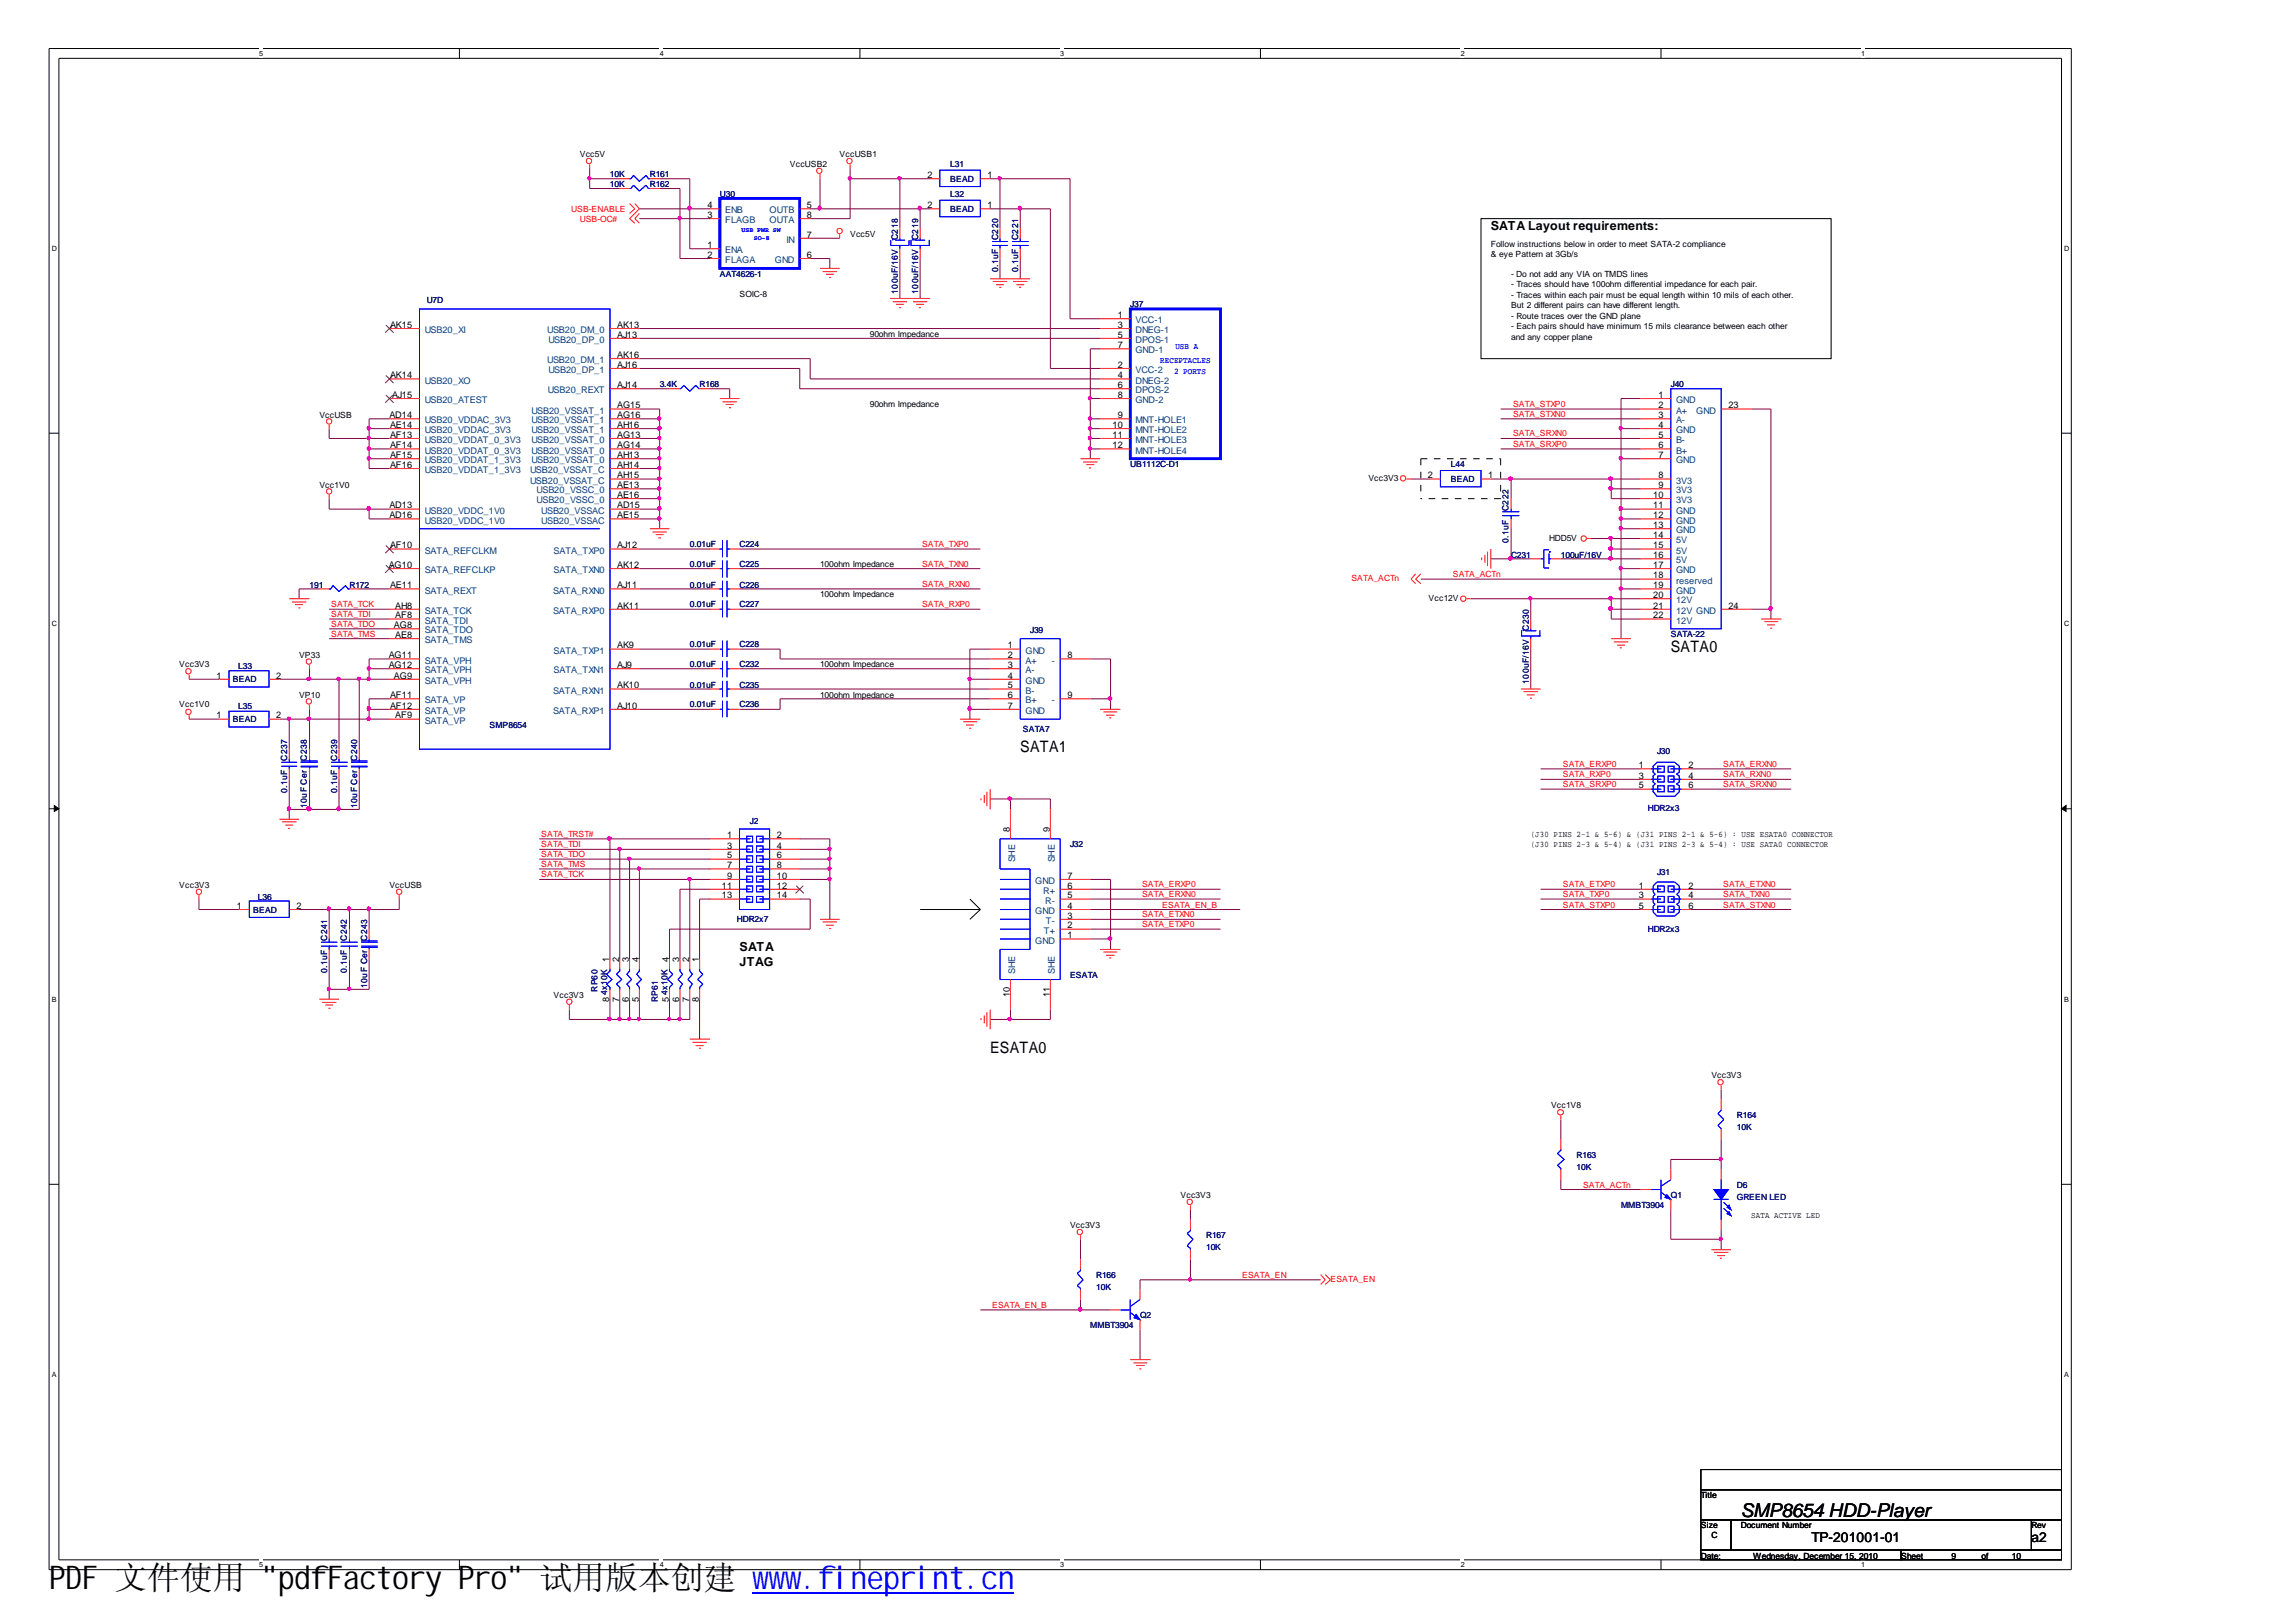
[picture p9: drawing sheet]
<svg xmlns="http://www.w3.org/2000/svg" width="297mm" height="210mm" viewBox="0 0 297 210" stroke-linecap="round" stroke-linejoin="round" font-family="sans-serif">
<defs><g id="words">
<text font-size="4.2" x="6.3" y="205.7">PDF 文件使用 &quot;pdfFactory Pro&quot; 试用版本创建 www.fineprint.cn</text>
<text font-size="2.5" x="225.2" y="196.4">SMP8654 HDD-Player</text>
<g font-size="2">
<text x="216.2" y="84.4">SATA0</text>
<text x="132" y="97.4">SATA1</text>
<text x="128.1" y="136.2">ESATA0</text>
</g>
<g font-size="1.8">
<text x="234.4" y="199.6">TP-201001-01</text>
<text x="262.8" y="199.6">a2</text>
</g>
<g font-size="1.6">
<text x="192.9" y="29.8">SATA Layout requirements:</text>
<text x="95.7" y="123">SATA</text>
<text x="95.7" y="125">JTAG</text>
</g>
<g font-size="1.2">
<text x="120" y="23">2</text>
<text x="127.8" y="23">1</text>
<text x="91.5" y="28.2">3</text>
<text x="91.5" y="26.9">4</text>
<text x="104.4" y="26.9">5</text>
<text x="104.4" y="28.2">8</text>
<text x="120" y="26.9">2</text>
<text x="127.8" y="26.9">1</text>
<text x="91.5" y="33.4">2</text>
<text x="91.5" y="32.1">1</text>
<text x="104.4" y="30.7">7</text>
<text x="104.4" y="33.4">6</text>
<text x="144.6" y="41.2">1</text>
<text x="50.5" y="42.4">AK15</text>
<text x="79.8" y="43.7">AJ13</text>
<text x="79.8" y="47.6">AJ16</text>
<text x="79.8" y="42.4">AK13</text>
<text x="79.8" y="46.3">AK16</text>
<text x="144.6" y="42.4">3</text>
<text x="144.6" y="43.7">5</text>
<text x="144.6" y="45.1">7</text>
<text x="144.6" y="47.6">2</text>
<text x="50.5" y="49">AK14</text>
<text x="50.7" y="51.5">AJ15</text>
<text x="79.8" y="50.2">AJ14</text>
<text x="79.8" y="52.8">AG15</text>
<text x="144.6" y="49">4</text>
<text x="144.6" y="50.2">6</text>
<text x="144.6" y="51.5">8</text>
<text x="214.5" y="51.5">1</text>
<text x="214.5" y="52.8">2</text>
<text x="223.6" y="52.8">23</text>
<text x="50.4" y="54.1">AD14</text>
<text x="50.5" y="55.4">AE14</text>
<text x="50.5" y="56.7">AF13</text>
<text x="50.5" y="58">AF14</text>
<text x="50.5" y="59.3">AF15</text>
<text x="79.8" y="54.1">AG16</text>
<text x="79.8" y="55.4">AH16</text>
<text x="79.8" y="56.7">AG13</text>
<text x="79.8" y="58">AG14</text>
<text x="79.8" y="59.3">AH13</text>
<text x="143.9" y="55.4">10</text>
<text x="143.9" y="56.7">11</text>
<text x="143.9" y="58">12</text>
<text x="144.6" y="54.1">9</text>
<text x="214.5" y="54.1">3</text>
<text x="214.5" y="55.4">4</text>
<text x="214.5" y="56.7">5</text>
<text x="214.5" y="58">6</text>
<text x="214.5" y="59.3">7</text>
<text x="50.4" y="65.8">AD13</text>
<text x="50.5" y="60.6">AF16</text>
<text x="79.8" y="65.8">AD15</text>
<text x="79.8" y="60.6">AH14</text>
<text x="79.8" y="61.9">AH15</text>
<text x="79.8" y="63.2">AE13</text>
<text x="79.8" y="64.4">AE16</text>
<text x="184.7" y="61.9">2</text>
<text x="192.5" y="61.9">1</text>
<text x="213.9" y="64.4">10</text>
<text x="213.9" y="65.8">11</text>
<text x="214.5" y="61.9">8</text>
<text x="214.5" y="63.2">9</text>
<text x="50.4" y="67.1">AD16</text>
<text x="50.5" y="71">AF10</text>
<text x="79.8" y="71">AJ12</text>
<text x="79.8" y="67.1">AE15</text>
<text x="213.9" y="67.1">12</text>
<text x="213.9" y="68.3">13</text>
<text x="213.9" y="69.6">14</text>
<text x="213.9" y="71">15</text>
<text x="50.3" y="73.5">AG10</text>
<text x="50.5" y="76.1">AE11</text>
<text x="79.8" y="73.5">AK12</text>
<text x="79.8" y="76.1">AJ11</text>
<text x="213.9" y="72.2">16</text>
<text x="213.9" y="73.5">17</text>
<text x="213.9" y="74.9">18</text>
<text x="213.9" y="76.1">19</text>
<text x="213.9" y="77.4">20</text>
<text x="51" y="81.3">AG8</text>
<text x="51.1" y="78.8">AH8</text>
<text x="51.1" y="80">AF8</text>
<text x="51.1" y="82.6">AE8</text>
<text x="79.8" y="83.9">AK9</text>
<text x="79.8" y="78.8">AK11</text>
<text x="130.4" y="83.9">1</text>
<text x="213.9" y="78.8">21</text>
<text x="213.9" y="80">22</text>
<text x="223.6" y="78.8">24</text>
<text x="28" y="87.8">1</text>
<text x="35.7" y="87.8">2</text>
<text x="50.3" y="85.2">AG11</text>
<text x="50.3" y="86.5">AG12</text>
<text x="51" y="87.8">AG9</text>
<text x="79.8" y="86.5">AJ9</text>
<text x="79.8" y="89.1">AK10</text>
<text x="130.4" y="87.8">4</text>
<text x="130.4" y="85.2">2</text>
<text x="130.4" y="86.5">3</text>
<text x="130.4" y="89.1">5</text>
<text x="138.1" y="85.2">8</text>
<text x="28" y="93">1</text>
<text x="35.7" y="93">2</text>
<text x="50.5" y="90.4">AF11</text>
<text x="50.5" y="91.7">AF12</text>
<text x="51.1" y="93">AF9</text>
<text x="79.8" y="91.7">AJ10</text>
<text x="130.4" y="91.7">7</text>
<text x="130.4" y="90.4">6</text>
<text x="138.1" y="90.4">9</text>
<text x="212" y="99.4">1</text>
<text x="212" y="100.8">3</text>
<text x="218.4" y="99.4">2</text>
<text x="218.4" y="100.8">4</text>
<text x="130.6" y="107.6" transform="rotate(-90 130.6 107.6)">8</text>
<text x="135.8" y="107.6" transform="rotate(-90 135.8 107.6)">9</text>
<text x="212" y="102">5</text>
<text x="218.4" y="102">6</text>
<text x="94.1" y="108.5">1</text>
<text x="94.1" y="109.8">3</text>
<text x="94.1" y="111.1">5</text>
<text x="94.1" y="112.4">7</text>
<text x="94.1" y="113.7">9</text>
<text x="100.5" y="108.5">2</text>
<text x="100.5" y="109.8">4</text>
<text x="100.5" y="111.1">6</text>
<text x="100.5" y="112.4">8</text>
<text x="100.5" y="113.7">10</text>
<text x="138.1" y="113.7">7</text>
<text x="30.6" y="117.6">1</text>
<text x="38.4" y="117.6">2</text>
<text x="93.4" y="115">11</text>
<text x="93.4" y="116.3">13</text>
<text x="100.5" y="115">12</text>
<text x="100.5" y="116.3">14</text>
<text x="138.1" y="118.9">3</text>
<text x="138.1" y="117.6">4</text>
<text x="138.1" y="116.3">5</text>
<text x="138.1" y="115">6</text>
<text x="212" y="115">1</text>
<text x="212" y="116.3">3</text>
<text x="212" y="117.6">5</text>
<text x="218.4" y="115">2</text>
<text x="218.4" y="117.6">6</text>
<text x="218.4" y="116.3">4</text>
<text x="78.8" y="124.5" transform="rotate(-90 78.8 124.5)">1</text>
<text x="80.1" y="124.5" transform="rotate(-90 80.1 124.5)">2</text>
<text x="81.4" y="124.5" transform="rotate(-90 81.4 124.5)">3</text>
<text x="82.6" y="124.5" transform="rotate(-90 82.6 124.5)">4</text>
<text x="86.5" y="124.5" transform="rotate(-90 86.5 124.5)">4</text>
<text x="87.9" y="124.5" transform="rotate(-90 87.9 124.5)">3</text>
<text x="89.2" y="124.5" transform="rotate(-90 89.2 124.5)">2</text>
<text x="90.4" y="124.5" transform="rotate(-90 90.4 124.5)">1</text>
<text x="138.1" y="121.4">1</text>
<text x="138.1" y="120.2">2</text>
<text x="78.8" y="129.6" transform="rotate(-90 78.8 129.6)">8</text>
<text x="80.1" y="129.6" transform="rotate(-90 80.1 129.6)">7</text>
<text x="81.4" y="129.6" transform="rotate(-90 81.4 129.6)">6</text>
<text x="82.6" y="129.6" transform="rotate(-90 82.6 129.6)">5</text>
<text x="86.5" y="129.6" transform="rotate(-90 86.5 129.6)">5</text>
<text x="87.9" y="129.6" transform="rotate(-90 87.9 129.6)">6</text>
<text x="89.2" y="129.6" transform="rotate(-90 89.2 129.6)">7</text>
<text x="90.4" y="129.6" transform="rotate(-90 90.4 129.6)">8</text>
<text x="130.6" y="129" transform="rotate(-90 130.6 129)">10</text>
<text x="135.8" y="129" transform="rotate(-90 135.8 129)">11</text>
</g>
<g font-size="1.2" fill="#004080">
<text x="93.8" y="28.9">FLAGB</text>
<text x="93.8" y="27.6">ENB</text>
<text x="99.6" y="27.6">OUTB</text>
<text x="99.6" y="28.9">OUTA</text>
<text x="93.8" y="34.1">FLAGA</text>
<text x="93.8" y="32.8">ENA</text>
<text x="100.2" y="34.1">GND</text>
<text x="101.8" y="31.4">IN</text>
<text x="146.9" y="41.8">VCC-1</text>
<text x="54.9" y="43.1">USB20_XI</text>
<text x="70.8" y="43.1">USB20_DM_0</text>
<text x="70.8" y="47">USB20_DM_1</text>
<text x="71" y="44.4">USB20_DP_0</text>
<text x="146.9" y="43.1">DNEG-1</text>
<text x="146.9" y="44.4">DPOS-1</text>
<text x="146.9" y="45.7">GND-1</text>
<text x="54.9" y="49.6">USB20_XO</text>
<text x="54.9" y="52.2">USB20_ATEST</text>
<text x="68.7" y="53.5">USB20_VSSAT_1</text>
<text x="70.9" y="50.9">USB20_REXT</text>
<text x="71" y="48.3">USB20_DP_1</text>
<text x="146.9" y="48.3">VCC-2</text>
<text x="146.9" y="49.6">DNEG-2</text>
<text x="146.9" y="50.9">DPOS-2</text>
<text x="146.9" y="52.2">GND-2</text>
<text x="216.8" y="52.2">GND</text>
<text x="216.8" y="53.5">A+</text>
<text x="219.5" y="53.5">GND</text>
<text x="54.9" y="56.1">USB20_VDDAC_3V3</text>
<text x="54.9" y="57.3">USB20_VDDAT_0_3V3</text>
<text x="54.9" y="58.7">USB20_VDDAT_0_3V3</text>
<text x="54.9" y="60">USB20_VDDAT_1_3V3</text>
<text x="54.9" y="54.8">USB20_VDDAC_3V3</text>
<text x="68.7" y="54.8">USB20_VSSAT_1</text>
<text x="68.7" y="56.1">USB20_VSSAT_1</text>
<text x="68.7" y="57.3">USB20_VSSAT_0</text>
<text x="68.7" y="58.7">USB20_VSSAT_0</text>
<text x="68.7" y="60">USB20_VSSAT_0</text>
<text x="146.9" y="54.8">MNT-HOLE1</text>
<text x="146.9" y="56.1">MNT-HOLE2</text>
<text x="146.9" y="57.3">MNT-HOLE3</text>
<text x="146.9" y="58.7">MNT-HOLE4</text>
<text x="216.8" y="54.8">A-</text>
<text x="216.8" y="56.1">GND</text>
<text x="216.8" y="57.3">B-</text>
<text x="216.8" y="58.7">B+</text>
<text x="216.8" y="60">GND</text>
<text x="54.9" y="61.2">USB20_VDDAT_1_3V3</text>
<text x="68.6" y="61.2">USB20_VSSAT_C</text>
<text x="68.6" y="62.6">USB20_VSSAT_C</text>
<text x="69.4" y="63.9">USB20_VSSC_0</text>
<text x="69.4" y="65.1">USB20_VSSC_0</text>
<text x="216.8" y="62.6">3V3</text>
<text x="216.8" y="63.9">3V3</text>
<text x="216.8" y="65.1">3V3</text>
<text x="54.9" y="71.6">SATA_REFCLKM</text>
<text x="54.9" y="66.5">USB20_VDDC_1V0</text>
<text x="54.9" y="67.7">USB20_VDDC_1V0</text>
<text x="70" y="66.5">USB20_VSSAC</text>
<text x="70" y="67.7">USB20_VSSAC</text>
<text x="71.6" y="71.6">SATA_TXP0</text>
<text x="216.8" y="66.5">GND</text>
<text x="216.8" y="67.7">GND</text>
<text x="216.8" y="69">GND</text>
<text x="216.8" y="70.3">5V</text>
<text x="216.8" y="71.6">5V</text>
<text x="54.9" y="74.2">SATA_REFCLKP</text>
<text x="54.9" y="76.8">SATA_REXT</text>
<text x="71.5" y="76.8">SATA_RXN0</text>
<text x="71.6" y="74.2">SATA_TXN0</text>
<text x="216.8" y="72.9">5V</text>
<text x="216.8" y="74.2">GND</text>
<text x="216.8" y="75.5">reserved</text>
<text x="216.8" y="76.8">GND</text>
<text x="54.9" y="79.4">SATA_TCK</text>
<text x="54.9" y="80.7">SATA_TDI</text>
<text x="54.9" y="82">SATA_TDO</text>
<text x="54.9" y="83.2">SATA_TMS</text>
<text x="71.5" y="79.4">SATA_RXP0</text>
<text x="216.8" y="78.1">12V</text>
<text x="216.8" y="79.4">12V GND</text>
<text x="216.8" y="80.7">12V</text>
<text x="54.9" y="85.9">SATA_VPH</text>
<text x="54.9" y="87.1">SATA_VPH</text>
<text x="54.9" y="88.5">SATA_VPH</text>
<text x="71.5" y="89.8">SATA_RXN1</text>
<text x="71.6" y="84.6">SATA_TXP1</text>
<text x="71.6" y="87.1">SATA_TXN1</text>
<text x="132.7" y="84.6">GND</text>
<text x="132.7" y="88.5">GND</text>
<text x="132.7" y="85.9">A+</text>
<text x="132.7" y="87.1">A-</text>
<text x="132.7" y="89.8">B-</text>
<text x="136.1" y="85.9">-</text>
<text x="54.9" y="91">SATA_VP</text>
<text x="54.9" y="92.4">SATA_VP</text>
<text x="54.9" y="93.7">SATA_VP</text>
<text x="71.5" y="92.4">SATA_RXP1</text>
<text x="132.7" y="92.4">GND</text>
<text x="132.7" y="91">B+</text>
<text x="136.1" y="91">-</text>
<text x="131.3" y="111.6" transform="rotate(-90 131.3 111.6)">SHE</text>
<text x="136.5" y="111.6" transform="rotate(-90 136.5 111.6)">SHE</text>
<text x="133.9" y="118.3">GND</text>
<text x="133.9" y="114.4">GND</text>
<text x="135" y="115.7">R+</text>
<text x="135.2" y="116.9">R-</text>
<text x="135.3" y="119.6">T-</text>
<text x="133.9" y="122.1">GND</text>
<text x="135" y="120.8">T+</text>
<text x="131.3" y="126.1" transform="rotate(-90 131.3 126.1)">SHE</text>
<text x="136.5" y="126.1" transform="rotate(-90 136.5 126.1)">SHE</text>
</g>
<g font-size="1.1">
<text x="75" y="20.3">Vcc5V</text>
<text x="102.2" y="21.6">VccUSB2</text>
<text x="108.6" y="20.3">VccUSB1</text>
<text x="110" y="30.7">Vcc5V</text>
<text x="192.9" y="31.9">Follow instructions below in order to meet SATA-2 compliance</text>
<text x="192.9" y="33.3">&amp; eye Pattern at 3Gb/s</text>
<text x="195.5" y="35.8">- Do not add any VIA on TMDS lines</text>
<text x="95.7" y="38.5">SOIC-8</text>
<text x="195.5" y="37.2">- Traces should have 100ohm differential impedance for each pair.</text>
<text x="195.5" y="38.5">- Traces within each pair must be equal length within 10 mils of each other.</text>
<text x="195.5" y="39.9">But 2 different pairs can have different length.</text>
<text x="195.5" y="41.2">- Route traces over the GND plane</text>
<text x="112.5" y="43.6">90ohm Impedance</text>
<text x="195.5" y="42.6">- Each pairs should have minimum 15 mils clearance between each other</text>
<text x="195.5" y="44">and any copper plane</text>
<text x="112.5" y="52.7">90ohm Impedance</text>
<text x="41.3" y="54">VccUSB</text>
<text x="41.3" y="63.1">Vcc1V0</text>
<text x="177" y="62.2">Vcc3V3</text>
<text x="200.4" y="70">HDD5V</text>
<text x="106.1" y="73.4">100ohm Impedance</text>
<text x="106.1" y="77.3">100ohm Impedance</text>
<text x="184.8" y="77.8">Vcc12V</text>
<text x="23.2" y="86.4">Vcc3V3</text>
<text x="38.7" y="85.1">VP33</text>
<text x="106.1" y="86.4">100ohm Impedance</text>
<text x="23.2" y="91.5">Vcc1V0</text>
<text x="38.7" y="90.3">VP10</text>
<text x="106.1" y="90.3">100ohm Impedance</text>
<text x="198" y="108.3">(J30 PINS 2-1 &amp; 5-6) &amp; (J31 PINS 2-1 &amp; 5-6) : USE ESATA0 CONNECTOR</text>
<text x="198" y="109.7">(J30 PINS 2-3 &amp; 5-4) &amp; (J31 PINS 2-3 &amp; 5-4) : USE SATA0 CONNECTOR</text>
<text x="23.2" y="114.9">Vcc3V3</text>
<text x="50.4" y="114.9">VccUSB</text>
<text x="71.6" y="129.1">Vcc3V3</text>
<text x="200.7" y="143.4">Vcc1V8</text>
<text x="221.4" y="139.5">Vcc3V3</text>
<text x="152.7" y="155">Vcc3V3</text>
<text x="138.4" y="158.9">Vcc3V3</text>
<text x="226.6" y="157.6">SATA ACTIVE LED</text>
<text x="220" y="193.9">Title</text>
<text x="220" y="197.8">Size</text>
<text x="225.2" y="197.8">Document Number</text>
<text x="262.8" y="197.8">Rev</text>
<text x="220" y="201.7">Date:</text>
<text x="221.4" y="199.1">C</text>
<text x="226.8" y="201.7">Wednesday, December 15, 2010</text>
<text x="246" y="201.7">Sheet</text>
<text x="252.5" y="201.7">9</text>
<text x="256.4" y="201.7">of</text>
<text x="260.3" y="201.7">10</text>
</g>
<g font-size="1.1" fill="#000080">
<text x="78.9" y="22.9">10K</text>
<text x="84.1" y="22.9">R161</text>
<text x="122.9" y="21.6">L31</text>
<text x="122.9" y="23.6">BEAD</text>
<text x="78.9" y="24.2">10K</text>
<text x="84.1" y="24.2">R162</text>
<text x="93.1" y="25.5">U30</text>
<text x="122.9" y="25.5">L32</text>
<text x="122.9" y="27.4">BEAD</text>
<text x="93.1" y="35.8">AAT4626-1</text>
<text x="116.2" y="31.1" transform="rotate(-90 116.2 31.1)">C218</text>
<text x="118.8" y="31.1" transform="rotate(-90 118.8 31.1)">C219</text>
<text x="129.1" y="35.2" transform="rotate(-90 129.1 35.2)">0.1uF</text>
<text x="129.1" y="31.1" transform="rotate(-90 129.1 31.1)">C220</text>
<text x="131.7" y="35.2" transform="rotate(-90 131.7 35.2)">0.1uF</text>
<text x="131.7" y="31.1" transform="rotate(-90 131.7 31.1)">C221</text>
<text x="55.2" y="39.2">U7D</text>
<text x="116.2" y="38" transform="rotate(-90 116.2 38)">100uF/16V</text>
<text x="118.8" y="38" transform="rotate(-90 118.8 38)">100uF/16V</text>
<text x="146.2" y="39.7">J37</text>
<text x="85.3" y="50.1">3.4K</text>
<text x="90.5" y="50.1">R168</text>
<text x="216.2" y="50.1">J40</text>
<text x="146.2" y="60.5">UB1112C-D1</text>
<text x="187.7" y="60.5">L44</text>
<text x="187.7" y="62.4">BEAD</text>
<text x="89.2" y="70.8">0.01uF</text>
<text x="95.7" y="70.8">C224</text>
<text x="195.2" y="70.3" transform="rotate(-90 195.2 70.3)">0.1uF</text>
<text x="195.2" y="66.1" transform="rotate(-90 195.2 66.1)">C222</text>
<text x="40" y="76">191</text>
<text x="45.2" y="76">R172</text>
<text x="89.2" y="76">0.01uF</text>
<text x="89.2" y="73.4">0.01uF</text>
<text x="95.7" y="76">C226</text>
<text x="95.7" y="73.4">C225</text>
<text x="195.5" y="72.2">C231</text>
<text x="201.9" y="72.2">100uF/16V</text>
<text x="89.2" y="83.7">0.01uF</text>
<text x="89.2" y="78.6">0.01uF</text>
<text x="95.7" y="83.7">C228</text>
<text x="95.7" y="78.6">C227</text>
<text x="133.3" y="82">J39</text>
<text x="197.8" y="81.6" transform="rotate(-90 197.8 81.6)">C230</text>
<text x="216.2" y="82.5">SATA-22</text>
<text x="30.1" y="88.3">BEAD</text>
<text x="30.8" y="86.6">L33</text>
<text x="89.2" y="86.4">0.01uF</text>
<text x="89.2" y="89">0.01uF</text>
<text x="95.7" y="86.4">C232</text>
<text x="95.7" y="89">C235</text>
<text x="197.8" y="88.5" transform="rotate(-90 197.8 88.5)">100uF/16V</text>
<text x="30.1" y="93.5">BEAD</text>
<text x="30.8" y="91.8">L35</text>
<text x="63.3" y="94.2">SMP8654</text>
<text x="89.2" y="91.5">0.01uF</text>
<text x="95.7" y="91.5">C236</text>
<text x="132.3" y="94.7">SATA7</text>
<text x="37.2" y="98.5" transform="rotate(-90 37.2 98.5)">C237</text>
<text x="39.7" y="98.5" transform="rotate(-90 39.7 98.5)">C238</text>
<text x="43.6" y="98.5" transform="rotate(-90 43.6 98.5)">C239</text>
<text x="46.2" y="98.5" transform="rotate(-90 46.2 98.5)">C240</text>
<text x="214.4" y="97.6">J30</text>
<text x="37.2" y="102.6" transform="rotate(-90 37.2 102.6)">0.1uF</text>
<text x="39.7" y="104.6" transform="rotate(-90 39.7 104.6)">10uF Cer</text>
<text x="43.6" y="102.6" transform="rotate(-90 43.6 102.6)">0.1uF</text>
<text x="46.2" y="104.6" transform="rotate(-90 46.2 104.6)">10uF Cer</text>
<text x="97" y="106.6">J2</text>
<text x="213.2" y="105">HDR2x3</text>
<text x="138.4" y="109.7">J32</text>
<text x="214.4" y="113.2">J31</text>
<text x="32.8" y="118.1">BEAD</text>
<text x="33.4" y="116.4">L36</text>
<text x="95.3" y="119.3">HDR2x7</text>
<text x="42.3" y="125.9" transform="rotate(-90 42.3 125.9)">0.1uF</text>
<text x="42.3" y="121.8" transform="rotate(-90 42.3 121.8)">C241</text>
<text x="44.9" y="125.9" transform="rotate(-90 44.9 125.9)">0.1uF</text>
<text x="44.9" y="121.8" transform="rotate(-90 44.9 121.8)">C242</text>
<text x="47.5" y="121.8" transform="rotate(-90 47.5 121.8)">C243</text>
<text x="213.2" y="120.6">HDR2x3</text>
<text x="47.5" y="127.9" transform="rotate(-90 47.5 127.9)">10uF Cer</text>
<text x="77.3" y="128.4" transform="rotate(-90 77.3 128.4)">RP60</text>
<text x="78.6" y="128.8" transform="rotate(-90 78.6 128.8)">4x10K</text>
<text x="85.1" y="129.7" transform="rotate(-90 85.1 129.7)">RP61</text>
<text x="86.4" y="128.8" transform="rotate(-90 86.4 128.8)">4x10K</text>
<text x="138.4" y="126.5">ESATA</text>
<text x="204" y="149.9">R163</text>
<text x="224.7" y="144.7">R164</text>
<text x="224.7" y="146.2">10K</text>
<text x="204" y="151.4">10K</text>
<text x="216.2" y="155">Q1</text>
<text x="224.7" y="153.8">D6</text>
<text x="224.7" y="155.3">GREEN LED</text>
<text x="156" y="160.2">R167</text>
<text x="156" y="161.7">10K</text>
<text x="209.7" y="156.3">MMBT3904</text>
<text x="141.8" y="165.4">R166</text>
<text x="141.8" y="167">10K</text>
<text x="141.1" y="171.9">MMBT3904</text>
<text x="147.5" y="170.6">Q2</text>
</g>
<g font-size="1.1" fill="#f00">
<text x="73.9" y="27.4">USB-ENABLE</text>
<text x="75" y="28.7">USB-OC#</text>
<text x="195.7" y="52.7">SATA_STXP0</text>
<text x="195.7" y="53.9">SATA_STXN0</text>
<text x="195.7" y="56.5">SATA_SRXN0</text>
<text x="195.7" y="57.8">SATA_SRXP0</text>
<text x="119.3" y="70.8">SATA_TXP0</text>
<text x="119.3" y="73.3">SATA_TXN0</text>
<text x="119.3" y="76">SATA_RXN0</text>
<text x="174.8" y="75.2">SATA_ACTn</text>
<text x="188" y="74.7">SATA_ACTn</text>
<text x="42.8" y="82.4">SATA_TMS</text>
<text x="42.8" y="81.1">SATA_TDO</text>
<text x="42.8" y="78.6">SATA_TCK</text>
<text x="42.8" y="79.9">SATA_TDI</text>
<text x="119.3" y="78.6">SATA_RXP0</text>
<text x="202.2" y="99.2">SATA_ERXP0</text>
<text x="202.2" y="101.9">SATA_SRXP0</text>
<text x="202.2" y="100.6">SATA_RXP0</text>
<text x="222.9" y="101.9">SATA_SRXN0</text>
<text x="222.9" y="99.2">SATA_ERXN0</text>
<text x="222.9" y="100.6">SATA_RXN0</text>
<text x="70" y="110.9">SATA_TDO</text>
<text x="70" y="109.7">SATA_TDI</text>
<text x="70" y="108.3">SATA_TRST#</text>
<text x="70" y="112.2">SATA_TMS</text>
<text x="70" y="113.6">SATA_TCK</text>
<text x="147.7" y="114.8">SATA_ERXP0</text>
<text x="147.7" y="116.1">SATA_ERXN0</text>
<text x="147.7" y="118.7">SATA_ETXN0</text>
<text x="147.7" y="120">SATA_ETXP0</text>
<text x="150.4" y="117.4">ESATA_EN_B</text>
<text x="202.2" y="114.8">SATA_ETXP0</text>
<text x="202.2" y="117.4">SATA_STXP0</text>
<text x="202.2" y="116.1">SATA_TXP0</text>
<text x="222.9" y="116.1">SATA_TXN0</text>
<text x="222.9" y="114.8">SATA_ETXN0</text>
<text x="222.9" y="117.4">SATA_STXN0</text>
<text x="204.8" y="153.7">SATA_ACTn</text>
<text x="160.7" y="165.4">ESATA_EN</text>
<text x="172.1" y="165.9">ESATA_EN</text>
<text x="128.4" y="169.3">ESATA_EN_B</text>
</g>
<g font-size="1.1" fill="#00f">
<text x="150.1" y="46.9">RECEPTACLES</text>
<text x="152.1" y="45.2">USB A</text>
<text x="151.9" y="48.4">2 PORTS</text>
</g>
<g font-size=".9">
<text x="33.5" y="7.2">5</text>
<text x="85.3" y="7.2">4</text>
<text x="137.2" y="7.2">3</text>
<text x="189" y="7.2">2</text>
<text x="240.8" y="7.2">1</text>
<text x="6.7" y="32.5">D</text>
<text x="267" y="32.5">D</text>
<text x="6.7" y="81">C</text>
<text x="267" y="81">C</text>
<text x="6.7" y="129.6">B</text>
<text x="267" y="129.6">B</text>
<text x="6.7" y="178.2">A</text>
<text x="267" y="178.2">A</text>
<text x="33.5" y="202.8">5</text>
<text x="85.3" y="202.8">4</text>
<text x="137.2" y="202.8">3</text>
<text x="189" y="202.8">2</text>
<text x="240.8" y="202.8">1</text>
</g>
<g font-size=".8" fill="#00f">
<text x="95.9" y="30.1">USB PWR SW</text>
<text x="97.5" y="31.1">SO-8</text>
</g>
</g></defs>
<path d="M6.3 6.3h261.7v196.8h-261.7zM7.6 7.5h259.1v194.4h-259.1z" fill="none" stroke="#000" stroke-width=".13"/>
<g fill="#fff">
<path d="M33.5 6.3h.5v1.2h-.5z"/>
<path d="M33.5 201.9h.5v1.1h-.5z"/>
</g>
<path d="M59.4 6.3v1.2M59.4 201.9v1.2" fill="none" stroke="#000" stroke-width=".13"/>
<g fill="#fff">
<path d="M85.3 6.3h.5v1.2h-.5z"/>
<path d="M85.3 201.9h.5v1.1h-.5z"/>
</g>
<path d="M111.3 6.3v1.2M111.3 201.9v1.2" fill="none" stroke="#000" stroke-width=".13"/>
<g fill="#fff">
<path d="M137.2 6.3h.4v1.2h-.4z"/>
<path d="M137.2 201.9h.4v1.1h-.4z"/>
</g>
<path d="M163.1 6.3v1.2M163.1 201.9v1.2" fill="none" stroke="#000" stroke-width=".13"/>
<g fill="#fff">
<path d="M189 6.3h.4v1.2h-.4z"/>
<path d="M189 201.9h.4v1.1h-.4z"/>
</g>
<path d="M214.9 6.3v1.2M214.9 201.9v1.2" fill="none" stroke="#000" stroke-width=".13"/>
<g fill="#fff">
<path d="M240.8 6.3h.4v1.2h-.4z"/>
<path d="M240.8 201.9h.4v1.1h-.4z"/>
<path d="M6.7 31.6h.6v1.2h-.6z"/>
<path d="M267 31.6h.6v1.2h-.6z"/>
<path d="M6.7 80.1h.6v1.2h-.6z"/>
<path d="M267 80.1h.6v1.2h-.6z"/>
</g>
<path d="M6.3 56.1h1.3M266.7 56.1h1.3" fill="none" stroke="#000" stroke-width=".13"/>
<g fill="#fff">
<path d="M6.7 128.7h.5v1.2h-.5z"/>
<path d="M267 128.7h.5v1.2h-.5z"/>
</g>
<path d="M6.3 104.7h1.3M266.7 104.7h1.3" fill="none" stroke="#000" stroke-width=".13"/>
<g fill="#000" stroke="#000" stroke-width=".13">
<path d="M7 104.2l.6 .5-.6 .3z" fill-rule="evenodd"/>
<path d="M266.7 104.7l.6-.5v.8z" fill-rule="evenodd"/>
</g>
<g fill="#fff">
<path d="M6.7 177.3h.6v1.2h-.6z"/>
<path d="M267 177.3h.6v1.2h-.6z"/>
</g>
<g fill="none" stroke="#000" stroke-width=".13">
<path d="M191.6 28.3h45.3v18.1h-45.3zM119 117.7h7.8M125.5 116.3l1.3 1.4M126.8 117.7l-1.3 1.3M6.3 153.3h1.3M266.7 153.3h1.3M220 190.2h46.7v2.6h-46.7zM220 192.8h46.7v3.9h-46.7zM220 196.7h3.9v3.9h-3.9zM223.9 196.7h38.9v3.9h-38.9zM262.8 196.7h3.9v3.9h-3.9zM220 200.6h26v1.3h-26z"/>
<path d="M246 200.6h20.7v1.3h-20.7z"/>
</g>
<g fill="none" stroke="#800040" stroke-width=".13">
<path d="M76.3 21.8v2.6h3.9M76.3 23.1h3.9M82.7 27h9.2M82.7 28.3h9.2M85.3 23.1h3.9v9.1h2.7M85.3 24.4h2.7v9.1h3.9M104.8 27h15.5M104.8 33.5h2.6v1.2M104.8 30.8h3.8M106.1 23.1v3.9M110 21.8v6.5h-5.2M110 23.1h10.3"/>
<path d="M116.4 23.1v6.5M116.4 33.5v5.1M119 27v2.6M119 33.5v5.1M128.1 27h7.8v20.7h6.4M128.1 23.1h10.3v18.1h3.9M129.4 23.1v6.5M129.4 33.5v2.6M132 27v2.6M132 33.5v2.6M42.6 55.5v1.2h7.8M47.8 59.4h2.6"/>
<path d="M47.8 58.1h2.6M47.8 55.5h2.6M50.4 54.2h-2.6v6.4h2.6M82.7 46.4h22.1v2.6h37.5M82.7 56.7h2.6M82.7 50.3h3.9M82.7 47.7h20.8v2.6h38.8M82.7 59.4h2.6M82.7 58.1h2.6M82.7 52.9h2.6v15.5M82.7 55.5h2.6M82.7 54.2h2.6"/>
<path d="M82.7 42.5h59.6M82.7 43.8h59.6M91.9 50.3h2.5v1.3M141.1 56.7h1.2M141.1 58.1h1.2M141.1 55.5h1.2M141.1 54.2h1.2M141.1 51.6h1.2M142.3 45.1h-1.2v14.3M194.1 56.7h18.2M194.1 58.1h18.2M194.1 52.9h18.2"/>
<path d="M194.1 54.2h18.2M209.7 59.4h2.6M209.7 55.5h2.6M212.3 51.6h-2.6v31M226.6 52.9h2.5v27.2M41.3 76.2h-2.6v1.3M42.6 64.5v1.4h7.8M42.6 78.8h7.8M46.5 76.2h3.9M47.8 65.9v1.3h2.6M82.7 65.9h2.6M82.7 76.2h9.2"/>
<path d="M82.7 60.6h2.6M82.7 73.6h9.2M82.7 71h9.2M82.7 78.8h9.2M82.7 63.3h2.6M82.7 64.5h2.6M82.7 67.2h2.6M82.7 62h2.6M95.7 76.2h31.1M95.7 73.6h31.1M95.7 71h31.1M95.7 78.8h31.1"/>
<path d="M182.5 62h2.6M183.8 74.9h28.5M190.2 77.5h22.1M192.9 62h19.4M192.9 72.3h5.1M195.5 62v2.5M195.5 68.4v3.9M198 77.5v2.6M201.9 72.3h10.4M205.8 69.7h6.5M208.4 71h3.9M208.4 78.8h3.9"/>
<path d="M208.4 63.3h3.9M208.4 62v2.5h3.9M208.4 77.5v2.6h3.9M208.4 69.7v2.6M209.7 65.9h2.6M209.7 76.2h2.6M209.7 73.6h2.6M209.7 67.2h2.6M209.7 68.4h2.6M226.6 78.8h2.5M24.5 87.9h3.9M24.5 93.1h3.9"/>
<path d="M36.2 87.9h14.2M36.2 93.1h14.2M37.4 93.1v3.9M40 86.5v1.4M40 91.8v5.2M42.6 82.6h7.8M42.6 81.4h7.8M42.6 80.1h7.8M43.9 87.9v9.1M46.5 87.9v9.1M47.8 91.8h2.6M47.8 86.5h2.6"/>
<path d="M50.4 85.3h-2.6v2.6M50.4 90.4h-2.6v2.7M82.7 84h9.2M82.7 91.8h9.2M82.7 86.5h9.2M82.7 89.2h9.2M95.7 84h5.2v1.3h27.2M95.7 86.5h32.4M95.7 89.2h32.4M125.5 91.8h2.6M125.5 87.9h2.6M128.1 90.4h-27.2v1.4h-5.2"/>
<path d="M128.1 84h-2.6v9.1M141.1 85.3h2.6v6.5M141.1 90.4h2.6M198 84v5.2M199.3 99.5h13M218.8 99.5h12.9M25.7 116.3v1.4h5.2M37.4 100.9v5.1M40 100.9v3.8M42.6 117.7v2.5M43.9 100.9v3.8M45.2 117.7v2.5"/>
<path d="M46.5 100.9v3.8h-9.1M47.8 117.7v2.5M51.6 116.3v1.4h-12.9M69.8 109.9h22.1M69.8 113.8h22.1M69.8 111.2h22.1M69.8 108.6h22.1M69.8 112.5h22.1M78.9 108.6v15.5M80.2 109.9v14.2M81.4 111.2v12.9M82.7 112.5v11.6"/>
<path d="M89.2 113.8v10.3M91.9 115.1h-3.9v9M91.9 116.3h-1.4v7.8M103.5 116.3h1.3v3.9h-18.2v3.9M103.5 108.6h3.9v10.4M103.5 109.9h3.9M103.5 113.8h3.9M103.5 111.2h3.9M103.5 112.5h3.9M128.1 103.4h7.8v1.3M130.7 103.4v1.3M141.1 117.7h19.3"/>
<path d="M141.1 113.8h2.6v9.1M141.1 115.1h16.8M141.1 116.3h16.8M141.1 119h16.8M199.3 117.7h13M199.3 115.1h13M199.3 116.3h13M199.3 102.1h13M199.3 100.9h13M218.8 117.7h12.9M218.8 115.1h12.9M218.8 116.3h12.9"/>
<path d="M218.8 102.1h12.9M218.8 100.9h12.9M42.6 124.1v5.2M45.2 124.1v3.9M47.8 124.1v3.9h-5.2M78.9 129.3v2.6M80.2 129.3v2.6M81.4 129.3v2.6M82.7 129.3v2.6M86.6 129.3v2.6M88 129.3v2.6M89.2 129.3v2.6h-15.5v-1.2"/>
<path d="M90.5 129.3v5.2M130.7 130.7v1.2M135.9 130.7v1.2h-7.8M141.1 120.2h16.8M141.1 121.5h2.6M154 156.6v1.2M201.9 144.9v2.5M201.9 152.7v1.2h10.4M216.2 156.6v3.8h6.5M222.7 150h-6.5v1.3M222.7 141v1.3M222.7 147.4v3.9"/>
<path d="M222.7 159.1v2.6M126.8 169.5h16.9M139.8 160.4v2.6M139.8 168.2v1.3M147.5 172.1v3.9M154 163v2.6M170.9 165.6h-23.4v1.3"/>
</g>
<g fill="#f0f" stroke="#f0f" stroke-width=".13">
<path d="M89 26.7h.3l.1 .2-.2 .3-.2-.3z" fill-rule="evenodd"/>
<path d="M87.8 28.1h.2l.1 .1-.1 .2-.1 .1-.1-.1z" fill-rule="evenodd"/>
<path d="M47.6 65.6h.2l.1 .2-.2 .3-.2-.3z" fill-rule="evenodd"/>
<path d="M76.1 22.9h.3l.1 .1-.1 .2-.2 .1-.1-.1z" fill-rule="evenodd"/>
<path d="M131.8 26.7h.3l.1 .2-.3 .3-.2-.3z" fill-rule="evenodd"/>
<path d="M118.8 26.7h.3l.1 .2-.2 .3-.2-.3z" fill-rule="evenodd"/>
<path d="M105.9 26.7h.3l.1 .2-.3 .3-.2-.3z" fill-rule="evenodd"/>
<path d="M116.2 22.9h.3l.1 .1-.1 .2-.2 .1-.1-.1z" fill-rule="evenodd"/>
<path d="M109.8 22.9h.3l.1 .1-.1 .2-.2 .1-.1-.1z" fill-rule="evenodd"/>
<path d="M129.2 22.9h.2l.1 .1-.1 .2-.1 .1-.1-.1z" fill-rule="evenodd"/>
<path d="M85.1 60.4h.3l.1 .2-.1 .1-.1 .1-.2-.1z" fill-rule="evenodd"/>
<path d="M85.1 59.2h.3l.1 .1-.1 .1-.1 .1-.2-.1z" fill-rule="evenodd"/>
<path d="M85.1 57.9h.3l.1 .1-.1 .2-.1 .1-.2-.1z" fill-rule="evenodd"/>
<path d="M85.1 56.5h.3l.1 .2-.1 .1-.1 .1-.2-.1z" fill-rule="evenodd"/>
<path d="M85.1 55.3h.3l.1 .1-.1 .1-.1 .1-.2-.1z" fill-rule="evenodd"/>
<path d="M85.1 54h.3l.1 .1-.1 .2-.1 .1-.2-.1z" fill-rule="evenodd"/>
<path d="M47.6 55.3h.2l.1 .1-.1 .1-.1 .1-.1-.1z" fill-rule="evenodd"/>
<path d="M39.8 92.9l.2-.1 .2 .2-.2 .2-.2-.1z" fill-rule="evenodd"/>
<path d="M39.8 87.7l.2-.1 .2 .2-.2 .3-.2-.1z" fill-rule="evenodd"/>
<path d="M45 127.8h.3l.1 .1-.1 .2-.2 .1-.1-.1z" fill-rule="evenodd"/>
<path d="M47.6 117.4h.2l.1 .2-.2 .3-.2-.3z" fill-rule="evenodd"/>
<path d="M42.4 117.4h.3l.1 .2-.3 .3-.2-.3z" fill-rule="evenodd"/>
<path d="M85.1 67h.3l.1 .1-.1 .1-.1 .1-.2-.1z" fill-rule="evenodd"/>
<path d="M85.1 65.6h.3l.1 .2-.2 .3-.2-.3z" fill-rule="evenodd"/>
<path d="M85.1 64.3h.3l.1 .1-.1 .2-.1 .1-.2-.1z" fill-rule="evenodd"/>
<path d="M47.6 59.2h.2l.1 .1-.1 .1-.1 .1-.1-.1z" fill-rule="evenodd"/>
<path d="M47.6 86.3h.2l.1 .2-.1 .1-.1 .1-.1-.1z" fill-rule="evenodd"/>
<path d="M47.6 92.9h.2l.1 .1-.1 .1-.1 .1-.1-.1z" fill-rule="evenodd"/>
<path d="M47.6 91.5h.2l.1 .2-.2 .3-.2-.3z" fill-rule="evenodd"/>
<path d="M47.6 87.7h.2l.1 .1-.1 .2-.1 .1-.1-.1z" fill-rule="evenodd"/>
<path d="M85.1 61.8h.3l.1 .1-.1 .2-.1 .1-.2-.1z" fill-rule="evenodd"/>
<path d="M43.7 87.7h.2l.1 .1-.1 .2-.1 .1-.1-.1z" fill-rule="evenodd"/>
<path d="M39.8 104.4l.3 .1 .1 .2-.2 .2-.2-.1-.1-.1z" fill-rule="evenodd"/>
<path d="M37.2 104.5h.3l.1 .2-.3 .2-.1-.2z" fill-rule="evenodd"/>
<path d="M46.3 87.7h.3l.1 .1-.1 .2-.2 .1-.1-.1z" fill-rule="evenodd"/>
<path d="M43.7 104.5h.2l.1 .2-.2 .2-.2-.2z" fill-rule="evenodd"/>
<path d="M45 117.4h.3l.1 .2-.3 .3-.1-.3z" fill-rule="evenodd"/>
<path d="M85.1 55.3h.3l.1 .1-.1 .1-.1 .1-.2-.1z" fill-rule="evenodd"/>
<path d="M37.2 92.9h.3l.1 .1-.1 .1-.2 .1-.1-.1z" fill-rule="evenodd"/>
<path d="M47.6 57.9h.2l.1 .1-.1 .2-.1 .1-.1-.1z" fill-rule="evenodd"/>
<path d="M47.6 56.5h.2l.1 .2-.1 .1-.1 .1-.1-.1z" fill-rule="evenodd"/>
<path d="M85.1 63.1h.3l.1 .1-.1 .1-.1 .1-.2-.1z" fill-rule="evenodd"/>
<path d="M42.4 127.8h.3l.1 .1-.1 .2-.2 .1-.1-.1z" fill-rule="evenodd"/>
<path d="M39.8 104.4l.3 .1 .1 .2-.2 .2-.2-.1-.1-.1z" fill-rule="evenodd"/>
<path d="M125.3 91.5h.3v.2l-.2 .3-.2-.3z" fill-rule="evenodd"/>
<path d="M89 113.6h.3l.1 .1-.1 .2-.1 .1-.2-.1z" fill-rule="evenodd"/>
<path d="M107.2 109.7h.2l.1 .1-.1 .2-.1 .1-.1-.1z" fill-rule="evenodd"/>
<path d="M82.5 131.7h.3l.1 .1-.1 .2-.2 .1-.1-.1z" fill-rule="evenodd"/>
<path d="M107.2 113.6h.2l.1 .1-.1 .2-.1 .1-.1-.1z" fill-rule="evenodd"/>
<path d="M107.2 112.3h.2l.1 .1-.1 .1-.1 .1-.1-.1z" fill-rule="evenodd"/>
<path d="M107.2 111h.2l.1 .1-.1 .2-.1 .1-.1-.1z" fill-rule="evenodd"/>
<path d="M87.8 131.7h.2l.1 .1-.1 .2-.1 .1-.1-.1z" fill-rule="evenodd"/>
<path d="M81.2 131.7h.3l.1 .1-.1 .2-.1 .1-.2-.1z" fill-rule="evenodd"/>
<path d="M80 109.7h.3v.1v.2l-.2 .1-.1-.1z" fill-rule="evenodd"/>
<path d="M81.2 111h.3l.1 .1-.1 .2-.1 .1-.2-.1z" fill-rule="evenodd"/>
<path d="M78.6 131.7h.2l.3 .1-.3 .3-.2-.1z" fill-rule="evenodd"/>
<path d="M82.5 112.3h.3l.1 .1-.1 .1-.2 .1-.1-.1z" fill-rule="evenodd"/>
<path d="M78.6 108.4l.2-.1 .3 .2-.3 .2-.2-.1z" fill-rule="evenodd"/>
<path d="M80 131.7h.3v.1v.2l-.2 .1-.1-.1z" fill-rule="evenodd"/>
<path d="M140.9 55.3h.2l.1 .1-.1 .1-.1 .1-.1-.1z" fill-rule="evenodd"/>
<path d="M140.9 57.9h.2l.1 .1-.1 .2-.1 .1-.1-.1z" fill-rule="evenodd"/>
<path d="M140.9 51.4h.2l.1 .1-.1 .2h-.1h-.1z" fill-rule="evenodd"/>
<path d="M140.9 54h.2l.1 .1-.1 .2-.1 .1-.1-.1z" fill-rule="evenodd"/>
<path d="M140.9 56.5h.2l.1 .2-.1 .1-.1 .1-.1-.1z" fill-rule="evenodd"/>
<path d="M209.5 55.3h.3l.1 .1-.1 .1-.2 .1-.1-.1z" fill-rule="evenodd"/>
<path d="M209.5 59.2h.3l.1 .1-.1 .1-.2 .1-.1-.1z" fill-rule="evenodd"/>
<path d="M209.5 65.6h.3l.1 .2-.3 .3-.1-.3z" fill-rule="evenodd"/>
<path d="M209.5 67h.3l.1 .1-.1 .1-.2 .1-.1-.1z" fill-rule="evenodd"/>
<path d="M209.5 68.2h.3l.1 .1-.1 .2-.2 .1-.1-.1z" fill-rule="evenodd"/>
<path d="M209.5 76h.3l.1 .1-.1 .2-.2 .1-.1-.1z" fill-rule="evenodd"/>
<path d="M209.5 73.4h.3l.1 .1-.1 .2-.2 .1-.1-.1z" fill-rule="evenodd"/>
<path d="M228.9 78.6h.3l.1 .2-.3 .2-.1-.2z" fill-rule="evenodd"/>
<path d="M208.2 72.1h.2l.2 .1-.2 .3-.2-.1z" fill-rule="evenodd"/>
<path d="M208.2 70.8h.2l.2 .2-.2 .2-.2-.1z" fill-rule="evenodd"/>
<path d="M208.2 69.5l.2-.1 .2 .2-.2 .3-.2-.1z" fill-rule="evenodd"/>
<path d="M208.2 77.3l.2-.1 .2 .2-.2 .3-.2-.1z" fill-rule="evenodd"/>
<path d="M208.1 78.6l.3-.1 .1 .1 .1 .2-.2 .2-.2-.1z" fill-rule="evenodd"/>
<path d="M197.8 77.3h.3l.1 .1-.1 .2-.1 .1-.2-.1z" fill-rule="evenodd"/>
<path d="M208.2 61.8l.2-.1 .2 .2-.2 .3-.2-.1z" fill-rule="evenodd"/>
<path d="M208.2 63.1l.2-.1 .2 .2-.2 .2-.2-.1z" fill-rule="evenodd"/>
<path d="M86.4 131.7h.3l.1 .1-.1 .2-.2 .1-.1-.1z" fill-rule="evenodd"/>
<path d="M143.4 90.2h.2l.2 .2-.2 .2-.2-.1z" fill-rule="evenodd"/>
<path d="M125.3 87.7h.3v.1v.2l-.2 .1-.1-.1z" fill-rule="evenodd"/>
<path d="M143.4 121.3h.2l.2 .1-.2 .3-.2-.1z" fill-rule="evenodd"/>
<path d="M130.5 103.2l.1-.1 .3 .2-.3 .3-.1-.1z" fill-rule="evenodd"/>
<path d="M130.5 131.7h.1l.3 .1-.3 .3-.1-.1z" fill-rule="evenodd"/>
<path d="M222.5 149.8h.2l.1 .2-.1 .1-.1 .1-.1-.1z" fill-rule="evenodd"/>
<path d="M222.5 160.2h.2l.1 .1-.1 .1-.1 .1-.1-.1z" fill-rule="evenodd"/>
<path d="M153.8 165.4h.3l.1 .1-.1 .2-.2 .1-.1-.1z" fill-rule="evenodd"/>
<path d="M139.6 169.2h.3l.1 .2-.3 .3-.2-.3z" fill-rule="evenodd"/>
<path d="M195.2 61.8l.2-.1 .3 .2-.3 .3-.2-.1z" fill-rule="evenodd"/>
<path d="M195.2 72.1h.2l.3 .1-.3 .3-.2-.1z" fill-rule="evenodd"/>
<path d="M89 26.7h.3l.1 .2-.2 .3-.2-.3z" fill-rule="evenodd"/>
<path d="M87.8 28.1h.2l.1 .1-.1 .2-.1 .1-.1-.1z" fill-rule="evenodd"/>
<path d="M47.6 65.6h.2l.1 .2-.2 .3-.2-.3z" fill-rule="evenodd"/>
<path d="M76.1 22.9h.3l.1 .1-.1 .2-.2 .1-.1-.1z" fill-rule="evenodd"/>
<path d="M131.8 26.7h.3l.1 .2-.3 .3-.2-.3z" fill-rule="evenodd"/>
<path d="M118.8 26.7h.3l.1 .2-.2 .3-.2-.3z" fill-rule="evenodd"/>
<path d="M105.9 26.7h.3l.1 .2-.3 .3-.2-.3z" fill-rule="evenodd"/>
<path d="M116.2 22.9h.3l.1 .1-.1 .2-.2 .1-.1-.1z" fill-rule="evenodd"/>
<path d="M109.8 22.9h.3l.1 .1-.1 .2-.2 .1-.1-.1z" fill-rule="evenodd"/>
<path d="M129.2 22.9h.2l.1 .1-.1 .2-.1 .1-.1-.1z" fill-rule="evenodd"/>
<path d="M85.1 60.4h.3l.1 .2-.1 .1-.1 .1-.2-.1z" fill-rule="evenodd"/>
<path d="M85.1 59.2h.3l.1 .1-.1 .1-.1 .1-.2-.1z" fill-rule="evenodd"/>
<path d="M85.1 57.9h.3l.1 .1-.1 .2-.1 .1-.2-.1z" fill-rule="evenodd"/>
<path d="M85.1 56.5h.3l.1 .2-.1 .1-.1 .1-.2-.1z" fill-rule="evenodd"/>
<path d="M85.1 55.3h.3l.1 .1-.1 .1-.1 .1-.2-.1z" fill-rule="evenodd"/>
<path d="M85.1 54h.3l.1 .1-.1 .2-.1 .1-.2-.1z" fill-rule="evenodd"/>
<path d="M47.6 55.3h.2l.1 .1-.1 .1-.1 .1-.1-.1z" fill-rule="evenodd"/>
<path d="M39.8 92.9l.2-.1 .2 .2-.2 .2-.2-.1z" fill-rule="evenodd"/>
<path d="M39.8 87.7l.2-.1 .2 .2-.2 .3-.2-.1z" fill-rule="evenodd"/>
<path d="M45 127.8h.3l.1 .1-.1 .2-.2 .1-.1-.1z" fill-rule="evenodd"/>
<path d="M47.6 117.4h.2l.1 .2-.2 .3-.2-.3z" fill-rule="evenodd"/>
<path d="M42.4 117.4h.3l.1 .2-.3 .3-.2-.3z" fill-rule="evenodd"/>
<path d="M85.1 67h.3l.1 .1-.1 .1-.1 .1-.2-.1z" fill-rule="evenodd"/>
<path d="M85.1 65.6h.3l.1 .2-.2 .3-.2-.3z" fill-rule="evenodd"/>
<path d="M85.1 64.3h.3l.1 .1-.1 .2-.1 .1-.2-.1z" fill-rule="evenodd"/>
<path d="M47.6 59.2h.2l.1 .1-.1 .1-.1 .1-.1-.1z" fill-rule="evenodd"/>
<path d="M47.6 86.3h.2l.1 .2-.1 .1-.1 .1-.1-.1z" fill-rule="evenodd"/>
<path d="M47.6 92.9h.2l.1 .1-.1 .1-.1 .1-.1-.1z" fill-rule="evenodd"/>
<path d="M47.6 91.5h.2l.1 .2-.2 .3-.2-.3z" fill-rule="evenodd"/>
<path d="M47.6 87.7h.2l.1 .1-.1 .2-.1 .1-.1-.1z" fill-rule="evenodd"/>
<path d="M85.1 61.8h.3l.1 .1-.1 .2-.1 .1-.2-.1z" fill-rule="evenodd"/>
<path d="M43.7 87.7h.2l.1 .1-.1 .2-.1 .1-.1-.1z" fill-rule="evenodd"/>
<path d="M39.8 104.4l.3 .1 .1 .2-.2 .2-.2-.1-.1-.1z" fill-rule="evenodd"/>
<path d="M37.2 104.5h.3l.1 .2-.3 .2-.1-.2z" fill-rule="evenodd"/>
<path d="M46.3 87.7h.3l.1 .1-.1 .2-.2 .1-.1-.1z" fill-rule="evenodd"/>
<path d="M43.7 104.5h.2l.1 .2-.2 .2-.2-.2z" fill-rule="evenodd"/>
<path d="M45 117.4h.3l.1 .2-.3 .3-.1-.3z" fill-rule="evenodd"/>
<path d="M85.1 55.3h.3l.1 .1-.1 .1-.1 .1-.2-.1z" fill-rule="evenodd"/>
<path d="M37.2 92.9h.3l.1 .1-.1 .1-.2 .1-.1-.1z" fill-rule="evenodd"/>
<path d="M47.6 57.9h.2l.1 .1-.1 .2-.1 .1-.1-.1z" fill-rule="evenodd"/>
<path d="M47.6 56.5h.2l.1 .2-.1 .1-.1 .1-.1-.1z" fill-rule="evenodd"/>
<path d="M85.1 63.1h.3l.1 .1-.1 .1-.1 .1-.2-.1z" fill-rule="evenodd"/>
<path d="M42.4 127.8h.3l.1 .1-.1 .2-.2 .1-.1-.1z" fill-rule="evenodd"/>
<path d="M39.8 104.4l.3 .1 .1 .2-.2 .2-.2-.1-.1-.1z" fill-rule="evenodd"/>
<path d="M125.3 91.5h.3v.2l-.2 .3-.2-.3z" fill-rule="evenodd"/>
<path d="M89 113.6h.3l.1 .1-.1 .2-.1 .1-.2-.1z" fill-rule="evenodd"/>
<path d="M107.2 109.7h.2l.1 .1-.1 .2-.1 .1-.1-.1z" fill-rule="evenodd"/>
<path d="M82.5 131.7h.3l.1 .1-.1 .2-.2 .1-.1-.1z" fill-rule="evenodd"/>
<path d="M107.2 113.6h.2l.1 .1-.1 .2-.1 .1-.1-.1z" fill-rule="evenodd"/>
<path d="M107.2 112.3h.2l.1 .1-.1 .1-.1 .1-.1-.1z" fill-rule="evenodd"/>
<path d="M107.2 111h.2l.1 .1-.1 .2-.1 .1-.1-.1z" fill-rule="evenodd"/>
<path d="M87.8 131.7h.2l.1 .1-.1 .2-.1 .1-.1-.1z" fill-rule="evenodd"/>
<path d="M81.2 131.7h.3l.1 .1-.1 .2-.1 .1-.2-.1z" fill-rule="evenodd"/>
<path d="M80 109.7h.3v.1v.2l-.2 .1-.1-.1z" fill-rule="evenodd"/>
<path d="M81.2 111h.3l.1 .1-.1 .2-.1 .1-.2-.1z" fill-rule="evenodd"/>
<path d="M78.6 131.7h.2l.3 .1-.3 .3-.2-.1z" fill-rule="evenodd"/>
<path d="M82.5 112.3h.3l.1 .1-.1 .1-.2 .1-.1-.1z" fill-rule="evenodd"/>
<path d="M78.6 108.4l.2-.1 .3 .2-.3 .2-.2-.1z" fill-rule="evenodd"/>
<path d="M80 131.7h.3v.1v.2l-.2 .1-.1-.1z" fill-rule="evenodd"/>
<path d="M140.9 55.3h.2l.1 .1-.1 .1-.1 .1-.1-.1z" fill-rule="evenodd"/>
<path d="M140.9 57.9h.2l.1 .1-.1 .2-.1 .1-.1-.1z" fill-rule="evenodd"/>
<path d="M140.9 51.4h.2l.1 .1-.1 .2h-.1h-.1z" fill-rule="evenodd"/>
<path d="M140.9 54h.2l.1 .1-.1 .2-.1 .1-.1-.1z" fill-rule="evenodd"/>
<path d="M140.9 56.5h.2l.1 .2-.1 .1-.1 .1-.1-.1z" fill-rule="evenodd"/>
<path d="M209.5 55.3h.3l.1 .1-.1 .1-.2 .1-.1-.1z" fill-rule="evenodd"/>
<path d="M209.5 59.2h.3l.1 .1-.1 .1-.2 .1-.1-.1z" fill-rule="evenodd"/>
<path d="M209.5 65.6h.3l.1 .2-.3 .3-.1-.3z" fill-rule="evenodd"/>
<path d="M209.5 67h.3l.1 .1-.1 .1-.2 .1-.1-.1z" fill-rule="evenodd"/>
<path d="M209.5 68.2h.3l.1 .1-.1 .2-.2 .1-.1-.1z" fill-rule="evenodd"/>
<path d="M209.5 76h.3l.1 .1-.1 .2-.2 .1-.1-.1z" fill-rule="evenodd"/>
<path d="M209.5 73.4h.3l.1 .1-.1 .2-.2 .1-.1-.1z" fill-rule="evenodd"/>
<path d="M228.9 78.6h.3l.1 .2-.3 .2-.1-.2z" fill-rule="evenodd"/>
<path d="M208.2 72.1h.2l.2 .1-.2 .3-.2-.1z" fill-rule="evenodd"/>
<path d="M208.2 70.8h.2l.2 .2-.2 .2-.2-.1z" fill-rule="evenodd"/>
<path d="M208.2 69.5l.2-.1 .2 .2-.2 .3-.2-.1z" fill-rule="evenodd"/>
<path d="M208.2 77.3l.2-.1 .2 .2-.2 .3-.2-.1z" fill-rule="evenodd"/>
<path d="M208.1 78.6l.3-.1 .1 .1 .1 .2-.2 .2-.2-.1z" fill-rule="evenodd"/>
<path d="M197.8 77.3h.3l.1 .1-.1 .2-.1 .1-.2-.1z" fill-rule="evenodd"/>
<path d="M208.2 61.8l.2-.1 .2 .2-.2 .3-.2-.1z" fill-rule="evenodd"/>
<path d="M208.2 63.1l.2-.1 .2 .2-.2 .2-.2-.1z" fill-rule="evenodd"/>
<path d="M86.4 131.7h.3l.1 .1-.1 .2-.2 .1-.1-.1z" fill-rule="evenodd"/>
<path d="M143.4 90.2h.2l.2 .2-.2 .2-.2-.1z" fill-rule="evenodd"/>
<path d="M125.3 87.7h.3v.1v.2l-.2 .1-.1-.1z" fill-rule="evenodd"/>
<path d="M143.4 121.3h.2l.2 .1-.2 .3-.2-.1z" fill-rule="evenodd"/>
<path d="M130.5 103.2l.1-.1 .3 .2-.3 .3-.1-.1z" fill-rule="evenodd"/>
<path d="M130.5 131.7h.1l.3 .1-.3 .3-.1-.1z" fill-rule="evenodd"/>
<path d="M222.5 149.8h.2l.1 .2-.1 .1-.1 .1-.1-.1z" fill-rule="evenodd"/>
<path d="M222.5 160.2h.2l.1 .1-.1 .1-.1 .1-.1-.1z" fill-rule="evenodd"/>
<path d="M153.8 165.4h.3l.1 .1-.1 .2-.2 .1-.1-.1z" fill-rule="evenodd"/>
<path d="M139.6 169.2h.3l.1 .2-.3 .3-.2-.3z" fill-rule="evenodd"/>
<path d="M195.2 61.8l.2-.1 .3 .2-.3 .3-.2-.1z" fill-rule="evenodd"/>
<path d="M195.2 72.1h.2l.3 .1-.3 .3-.2-.1z" fill-rule="evenodd"/>
</g>
<g fill="none" stroke="#f00" stroke-width=".13">
<path d="M76.3 21.3v.5M80.2 24.4h1.2M80.2 23.1h1.2M81.4 26.3l.7 .7-.7 .6M82.1 26.3l.6 .7-1.3 1.3 .7 .6M82.7 27.6l-.6 .7 .6 .6M84.1 24.4h1.2M84.1 23.1h1.2M91.9 27h1.2M91.9 33.5h1.2M91.9 28.3h1.2M91.9 32.2h1.2"/>
<path d="M103.5 27h1.3M103.5 33.5h1.3M103.5 28.3h1.3M103.5 30.8h1.3M106.1 34.7h2.5M106.1 22.5v.6M106.4 35.2h1.9M106.8 35.5h1.1M107.3 35.9h.2M108.6 30.3v.5M110 21.3v.5M115.1 38.6h5.2"/>
<path d="M115.5 39h1.8M115.9 39.4h1M116.3 39.8h.3M116.4 29.6v1.2M116.4 32.2v1.3M118.1 39h1.9M118.5 39.4h1M118.9 39.8h.2M119 29.6v1.2M119 32.2v1.3M120.3 27h1.3M120.3 23.1h1.3"/>
<path d="M126.8 27h1.3M126.8 23.1h1.3M128.1 36.1h5.2M128.4 36.4h1.9M128.9 36.8h1M129.3 37.2h.2M129.4 29.6v1.2M129.4 32.2v1.3M131.1 36.4h1.8M131.5 36.8h1M131.8 37.2h.3M132 29.6v1.2"/>
<path d="M132 32.2v1.3M42.6 55v.5M50.4 51.6h3.9M50.4 59.4h3.9M50.4 54.2h3.9M50.4 55.5h3.9M50.4 42.5h3.9M50.4 56.7h3.9M50.4 58.1h3.9M50.4 49h3.9M78.9 59.4h3.8M78.9 50.3h3.8"/>
<path d="M78.9 54.2h3.8M78.9 55.5h3.8M78.9 42.5h3.8M78.9 56.7h3.8M78.9 43.8h3.8M78.9 58.1h3.8M78.9 47.7h3.8M78.9 52.9h3.8M78.9 46.4h3.8M86.6 50.3h1.4M90.5 50.3h1.4M93.1 51.6h2.6"/>
<path d="M93.5 52h1.8M93.9 52.3h1M94.3 52.8h.3M139.8 59.4h2.5M140.1 59.8h1.9M142.3 51.6h3.9M142.3 50.3h3.9M142.3 54.2h3.9M142.3 41.2h3.9M142.3 55.5h3.9M142.3 42.5h3.9M142.3 56.7h3.9"/>
<path d="M142.3 43.8h3.9M142.3 58.1h3.9M142.3 45.1h3.9M142.3 47.7h3.9M142.3 49h3.9M212.3 51.6h3.9M212.3 59.4h3.9M212.3 54.2h3.9M212.3 55.5h3.9M212.3 56.7h3.9M212.3 58.1h3.9M212.3 52.9h3.9"/>
<path d="M222.7 52.9h3.9M37.4 77.5h2.6M37.8 77.9h1.8M38.2 78.2h1M38.6 78.7h.3M41.3 76.2h1.3M42.6 64v.5M45.2 76.2h1.3M50.4 71h3.9M50.4 78.8h3.9M50.4 65.9h3.9M50.4 67.2h3.9"/>
<path d="M50.4 73.6h3.9M50.4 76.2h3.9M50.4 60.6h3.9M78.9 62h3.8M78.9 71h3.8M78.9 78.8h3.8M78.9 63.3h3.8M78.9 64.5h3.8M78.9 65.9h3.8M78.9 67.2h3.8M78.9 73.6h3.8M78.9 76.2h3.8"/>
<path d="M78.9 60.6h3.8M84.1 68.4h2.5M84.4 68.8h1.9M84.8 69.2h1.1M85.2 69.6h.3M91.9 71h1.2M91.9 78.8h1.2M91.9 73.6h1.2M91.9 76.2h1.2M94.4 71h1.3M94.4 78.8h1.3M94.4 73.6h1.3"/>
<path d="M94.4 76.2h1.3M140.5 60.1h1.1M140.9 60.6h.2M181.9 62h.6M183.1 74.3l-.6 .6 .6 .6M183.8 74.3l-.7 .6 .7 .6M185.1 62h1.3M189.7 77.5h.5M191.6 62h1.3M191.7 72.2v.3M192.1 71.8v1M192.4 71.4v1.9"/>
<path d="M192.9 71v2.6M195.5 64.5v1.4M195.5 67.2v1.2M198 72.3h1.3M200.7 72.3h1.2M205.3 69.7h.5M212.3 77.5h3.9M212.3 68.4h3.9M212.3 69.7h3.9M212.3 62h3.9M212.3 72.3h3.9M212.3 71h3.9"/>
<path d="M212.3 78.8h3.9M212.3 63.3h3.9M212.3 64.5h3.9M212.3 65.9h3.9M212.3 67.2h3.9M212.3 73.6h3.9M212.3 74.9h3.9M212.3 76.2h3.9M222.7 78.8h3.9M24.5 87.3v.6M24.5 92.6v.5M28.4 93.1h1.2"/>
<path d="M28.4 87.9h1.2M34.8 93.1h1.4M34.8 87.9h1.4M37.4 97v1.2M37.4 99.5v1.4M40 86v.5M40 91.2v.6M40 97v1.2M40 99.5v1.4M43.9 97v1.2M43.9 99.5v1.4M46.5 97v1.2"/>
<path d="M46.5 99.5v1.4M50.4 93.1h3.9M50.4 82.6h3.9M50.4 80.1h3.9M50.4 91.8h3.9M50.4 87.9h3.9M50.4 85.3h3.9M50.4 86.5h3.9M50.4 90.4h3.9M50.4 81.4h3.9M78.9 91.8h3.8M78.9 89.2h3.8"/>
<path d="M78.9 84h3.8M78.9 86.5h3.8M91.9 91.8h1.2M91.9 89.2h1.2M91.9 84h1.2M91.9 86.5h1.2M94.4 91.8h1.3M94.4 89.2h1.3M94.4 84h1.3M94.4 86.5h1.3M124.2 93.1h2.6M124.6 93.4h1.8"/>
<path d="M125 93.8h1M125.4 94.2h.2M128.1 91.8h3.9M128.1 89.2h3.9M128.1 84h3.9M128.1 87.9h3.9M128.1 85.3h3.9M128.1 86.5h3.9M128.1 90.4h3.9M137.2 85.3h3.9M137.2 90.4h3.9M142.3 91.8h2.6"/>
<path d="M142.7 92.1h1.8M143.1 92.6h1.1M143.5 92.9h.3M196.8 89.2h2.5M197.1 89.5h1.9M197.5 89.9h1M198 90.4h.2M198 80.1v1.3M198 82.6v1.4M208.4 82.6h2.6M208.8 83.1h1.9M209.2 83.5h1"/>
<path d="M209.5 83.8h.3M212.3 80.1h3.9M212.3 99.5h1.3M217.5 99.5h1.3M227.8 80.1h2.7M228.3 80.4h1.7M228.6 80.9h1M229 81.3h.3M25.7 115.8v.5M30.9 117.7h1.4M36.2 106h2.5M36.5 106.4h1.9"/>
<path d="M36.9 106.8h1M37.3 107.2h.2M37.4 117.7h1.3M51.6 115.8v.5M91.9 116.3h3.8M91.9 115.1h3.8M91.9 113.8h3.8M91.9 108.6h3.8M91.9 109.9h3.8M91.9 111.2h3.8M91.9 112.5h3.8M99.6 116.3h3.9"/>
<path d="M99.6 115.1h3.9M99.6 113.8h3.9M99.6 108.6h3.9M99.6 109.9h3.9M99.6 111.2h3.9M99.6 112.5h3.9M106.1 119h2.5M106.4 119.3h1.9M106.8 119.7h1.1M126.9 103.3v.3M127.3 102.9v1M127.7 102.5v1.8"/>
<path d="M128.1 102.1v2.6M130.7 104.7v3.9M135.9 104.7v3.9M137.2 119h3.9M137.2 117.7h3.9M137.2 116.3h3.9M137.2 115.1h3.9M137.2 113.8h3.9M212.3 117.7h1.3M212.3 116.3h1.3M212.3 115.1h1.3M212.3 100.9h1.3"/>
<path d="M212.3 102.1h1.3M217.5 117.7h1.3M217.5 116.3h1.3M217.5 115.1h1.3M217.5 100.9h1.3M217.5 102.1h1.3M41.3 129.3h2.6M41.7 129.7h1.8M42.1 130.1h1M42.5 130.5h.3M42.6 120.2v1.3M42.6 122.9v1.2"/>
<path d="M45.2 120.2v1.3M45.2 122.9v1.2M47.8 120.2v1.3M47.8 122.9v1.2M73.7 130.1v.6M78.9 124.1v1.3M78.9 128v1.3M80.2 124.1v1.3M80.2 128v1.3M81.4 124.1v1.3M81.4 128v1.3M82.7 124.1v1.3"/>
<path d="M82.7 128v1.3M86.6 124.1v1.3M86.6 128v1.3M88 124.1v1.3M88 128v1.3M89.2 134.5h2.7M89.2 124.1v1.3M89.2 128v1.3M89.6 134.9h1.8M90 135.3h1M90.4 135.7h.3M90.5 124.1v1.3"/>
<path d="M90.5 128v1.3M107.3 120.2h.2M126.9 131.8v.2M127.3 131.4v1M127.7 131v1.9M128.1 130.7v2.5M130.7 126.8v3.9M135.9 126.8v3.9M137.2 121.5h3.9M137.2 120.2h3.9M142.3 122.9h2.6M142.7 123.2h1.8"/>
<path d="M143.1 123.6h1.1M143.5 124h.3M139.8 159.9v.5M154 156v.6M154 157.8v1.3M201.9 144.4v.5M201.9 147.4v1.4M201.9 151.3v1.4M212.3 153.9h1.3M216.2 151.3v1.4M216.2 155.2v1.4M222.7 140.5v.5"/>
<path d="M222.7 142.3v1.3M222.7 146.1v1.3M222.7 151.3v1.4M222.7 157.8v1.3M139.8 163v1.3M139.8 166.9v1.3M143.7 169.5h1.2M146.2 176h2.6M146.6 176.4h1.8M147 176.7h1.1M147.4 177.1h.3M147.5 166.9v1.3"/>
<path d="M147.5 170.8v1.3M154 161.7v1.3M170.9 164.9l.5 .7-.5 .6M171.4 164.9l.7 .7-.7 .6M221.4 161.7h2.5M221.7 162.1h1.9M222.2 162.5h1M222.5 162.8h.3"/>
<circle cx="76.2" cy="20.8" r=".35"/>
<circle cx="106" cy="22.1" r=".35"/>
<circle cx="108.6" cy="29.9" r=".35"/>
<circle cx="109.9" cy="20.8" r=".35"/>
<circle cx="42.6" cy="54.5" r=".35"/>
<circle cx="42.6" cy="63.6" r=".35"/>
<circle cx="181.5" cy="61.9" r=".35"/>
<circle cx="189.3" cy="77.5" r=".35"/>
<circle cx="204.9" cy="69.7" r=".35"/>
<circle cx="24.4" cy="92.1" r=".35"/>
<circle cx="24.4" cy="86.9" r=".35"/>
<circle cx="39.9" cy="85.6" r=".35"/>
<circle cx="39.9" cy="90.8" r=".35"/>
<circle cx="25.7" cy="115.4" r=".35"/>
<circle cx="51.6" cy="115.4" r=".35"/>
<circle cx="73.6" cy="129.6" r=".35"/>
<circle cx="139.7" cy="159.4" r=".35"/>
<circle cx="153.9" cy="155.5" r=".35"/>
<circle cx="201.9" cy="143.9" r=".37"/>
<circle cx="222.6" cy="140" r=".35"/>
</g>
<path d="M183.8 59.4h10.3M183.8 59.4v5.1M194.1 59.4v5.1M194.1 64.5h-10.3" fill="none" stroke="#000" stroke-width=".13" stroke-dasharray=".8" stroke-linecap="butt"/>
<g fill="none" stroke="#00f" stroke-width=".13">
<path d="M54.3 40h24.6v57h-24.6zM81.4 24.4h.2l.4-.4 .7 .7 .9-.7 .3 .4h.2M81.4 23.1h.2l.4-.4 .7 .8 .9-.8 .3 .4h.2M115.2 31.1v.7h2.4v-.7M115.4 31h.3M115.5 30.8v.3M115.8 31.1h1.3M116.4 30.8v.3M116.4 31.8v.4M117.9 31.1v.7h2.3v-.7M118 31h.3M118.1 30.8v.3"/>
<path d="M118.4 31.1h1.2M119 30.8v.3M119 31.8v.4M121.6 25.9h5.2v2.1h-5.2zM121.6 22h5.2v2.1h-5.2zM128.4 31.3h2M128.4 31.8h2M129.4 30.8v.5M129.4 31.8v.4M131 31.3h2M131 31.8h2M132 30.8v.5"/>
<path d="M132 31.8v.4M88 50.3l.5-.4 .7 .7 .8-.7 .5 .4M216.2 50.3h6.5v31.1h-6.5zM42.6 76.2h.2l.3-.4 .8 .8 .8-.8 .3 .4h.2M54.3 68.4h23.3M93.1 71h.4M93.1 78.8h.4M93.1 76.2h.4M93.1 73.6h.4M93.5 69.9v2.2M93.5 72.6v2.1M93.5 75.2v2"/>
<path d="M93.5 77.7v2.2M94.1 69.9v2.2M94.1 72.6v2.1M94.1 75.2v2M94.1 77.7v2.2M94.1 71h.3M94.1 78.8h.3M94.1 76.2h.3M94.1 73.6h.3M186.4 60.9h5.2v2.1h-5.2zM194.4 66.2h2.1M194.4 66.7h2.1"/>
<path d="M195.5 65.9v.3M195.5 66.7v.5M199.3 72.3h.4M200.4 72.3h.3M200.4 71.1h-.7v2.4h.7M200.4 71.6v1.4M200.4 71.4h.3M200.5 71.3v.3M29.6 92h5.2v2.1h-5.2zM29.6 86.8h5.2v2.1h-5.2zM36.4 98.7h2M36.4 99.2h2"/>
<path d="M37.4 98.2v.5M37.4 99.2v.3M38.9 98.7h2.2M38.9 99.2h2.2M38.9 98.5h2.2M40 98.2v.5M40 99.2v.3M42.8 98.7h2.2M42.8 99.2h2.2M43.9 98.2v.5M43.9 99.2v.3M45.5 98.7h2"/>
<path d="M45.5 99.2h2M45.5 98.5h2M46.5 98.2v.5M46.5 99.2v.3M93.1 84h.4M93.1 91.8h.4M93.1 86.5h.4M93.1 89.2h.4M93.5 82.9v2.1M93.5 85.5v2.1M93.5 88.2v2M93.5 90.7v2.1"/>
<path d="M94.1 84h.3M94.1 82.9v2.1M94.1 85.5v2.1M94.1 88.2v2M94.1 90.7v2.1M94.1 91.8h.3M94.1 86.5h.3M94.1 89.2h.3M132 82.6h5.2v10.5h-5.2zM196.8 81.6v.7h2.4v-.7M197 81.5h.3M197.1 81.4v.2"/>
<path d="M197.4 81.6h1.3M198 81.4v.2M198 82.3v.3M213.6 99.5h1.3M213.9 99.2l.5-.5h2.3l.6 .5v.7l-.4 .3 .4 .2v.8l-.4 .2 .4 .3v.8l-.6 .6h-2.3l-.5-.6v-.8l.2-.3-.2-.2v-.8l.2-.2-.2-.3zM214.5 99.2h.8v.7h-.8zM215.8 99.2h.8v.7h-.8zM216.2 99.5h1.3M32.3 116.6h5.1v2.1h-5.1zM95.7 107.3h3.9v10.4h-3.9zM95.7 108.6h1.3M95.7 112.5h1.3"/>
<path d="M95.7 113.8h1.3M95.7 115.1h1.3M95.7 116.3h1.3M95.7 109.9h1.3M95.7 111.2h1.3M96.6 108.2h.8v.8h-.8zM96.6 109.5h.8v.8h-.8zM96.6 110.8h.8v.8h-.8zM96.6 112.1h.8v.8h-.8zM96.6 113.4h.8v.7h-.8zM96.6 114.7h.8v.7h-.8zM96.6 116h.8v.8h-.8z"/>
<path d="M97.9 108.2h.8v.8h-.8zM97.9 112.1h.8v.8h-.8zM97.9 110.8h.8v.8h-.8zM97.9 109.5h.8v.8h-.8zM97.9 113.4h.8v.7h-.8zM97.9 116h.8v.8h-.8zM97.9 114.7h.8v.7h-.8zM98.3 108.6h1.3M98.3 112.5h1.3M98.3 113.8h1.3M98.3 115.1h1.3M98.3 116.3h1.3"/>
<path d="M98.3 109.9h1.3M98.3 111.2h1.3M129.4 108.6h7.8v18.2h-7.8v-3.9h3.9v-10.4h-3.9zM129.4 113.8h3.9M129.4 115.1h3.9M129.4 116.3h3.9M129.4 117.7h3.9M129.4 119h3.9M213.6 115.1h1.3M213.6 116.3h1.3M213.6 117.7h1.3M213.6 100.9h1.3"/>
<path d="M213.6 102.1h1.3M213.9 114.7l.5-.6h2.3l.6 .6v.7l-.4 .4 .4 .2v.8l-.4 .2 .4 .3v.7l-.6 .5h-2.3l-.5-.5v-.7l.2-.3-.2-.2v-.8l.2-.2-.2-.4zM214.5 114.7h.8v.7h-.8zM214.5 116h.8v.8h-.8zM214.5 117.3h.8v.7h-.8zM214.5 100.4h.8v.8h-.8zM214.5 101.7h.8v.8h-.8zM215.8 114.7h.8v.7h-.8zM215.8 116h.8v.8h-.8zM215.8 117.3h.8v.7h-.8zM215.8 100.4h.8v.8h-.8zM215.8 101.7h.8v.8h-.8z"/>
<path d="M216.2 115.1h1.3M216.2 116.3h1.3M216.2 117.7h1.3M216.2 100.9h1.3M216.2 102.1h1.3M41.6 121.9h2M41.6 122.4h2M42.6 121.5v.4M42.6 122.4v.5M44.1 121.9h2.1M44.1 122.4h2.1M45.2 121.5v.4"/>
<path d="M45.2 122.4v.5M46.7 121.9h2.2M46.7 122.4h2.2M46.7 122.6h2.2M46.7 121.8h2.2M47.8 121.5v.4M47.8 122.4v.5M78.9 125.4v.3l-.4 .4 .7 .7-.7 .6 .4 .4v.2M80.2 125.4v.3l-.4 .4 .6 .7-.6 .6 .4 .4v.2M81.4 125.4v.3l-.3 .4 .6 .7-.6 .6 .3 .4v.2M82.7 125.4v.3l-.3 .4 .6 .7-.6 .6 .3 .4v.2M86.6 125.4v.3l.4 .4-.6 .7 .6 .6-.4 .4v.2"/>
<path d="M88 125.4v.3l.3 .4-.6 .7 .6 .6-.3 .4v.2M89.2 125.4v.3l.4 .4-.6 .7 .6 .6-.4 .4v.2M90.5 125.4v.3l.4 .4-.6 .7 .6 .6-.4 .4v.2M129.4 120.2h3.9M129.4 121.5h3.9M154 159.1v.2l-.4 .3 .7 .8-.7 .8 .4 .4v.1M201.9 148.8l-.4 .5 .9 .7-.9 .8 .4 .5M213.6 153.9h1.3M214.9 152.7v2.5M214.9 154.3l1.3 .9M216.2 152.7l-1.3 .8M221.7 155.2h1.9"/>
<path d="M222.7 143.6l-.5 .5 .8 .8-.8 .7 .5 .5M222.7 152.7v1.2M222.7 155.2v2.6M223 155.6l.9 .8M223 156.4l.9 .8M139.8 164.3v.1l-.4 .4 .7 .8-.7 .8 .4 .3v.2M144.9 169.5h1.3M146.2 168.2v2.6M146.2 169.9l1.3 .9M147.5 168.2l-1.3 .9"/>
</g>
<g fill="#00f" stroke="#00f" stroke-width=".13">
<path d="M215.6 154.6l.6 .6-.8-.2z" fill-rule="evenodd"/>
<path d="M215.6 154.6l.6 .6-.8-.2z" fill-rule="evenodd"/>
<path d="M147 170.1l.5 .7-.8-.3z" fill-rule="evenodd"/>
<path d="M147 170.1l.5 .7-.8-.3z" fill-rule="evenodd"/>
<path d="M221.7 153.9h1.9l-.9 1.3z" fill-rule="evenodd"/>
<path d="M223.4 157.1l.3-.3 .2 .5z" fill-rule="evenodd"/>
<path d="M223.4 156.2l.3-.2 .2 .6z" fill-rule="evenodd"/>
<path d="M221.7 153.9h1.9l-.9 1.3z" fill-rule="evenodd"/>
<path d="M223.4 157.1l.3-.3 .2 .5z" fill-rule="evenodd"/>
<path d="M223.4 156.2l.3-.2 .2 .6z" fill-rule="evenodd"/>
</g>
<path d="M93.1 25.7h10.4v9h-10.4zM146.2 40h11.7v19.4h-11.7z" fill="none" stroke="#00f" stroke-width=".34"/>
<path d="M50 42.1l.9 .9M50 48.6l.9 .9M50 51.2l.9 .9M50.8 42.1l-.9 .9M50.8 48.6l-.9 .9M50.8 51.2l-.9 .9M50 70.6l.9 1M50 73.2l.9 .9M50.8 70.6l-.9 1M50.8 73.2l-.9 .9M103 114.7l1 .9M103.9 114.7l-.9 .9" fill="none" stroke="#804000" stroke-width=".13"/>
<path d="M97.4 206.1h33.8" fill="none" stroke="#00f" stroke-width=".17"/>
<use href="#words"/>
</svg>
